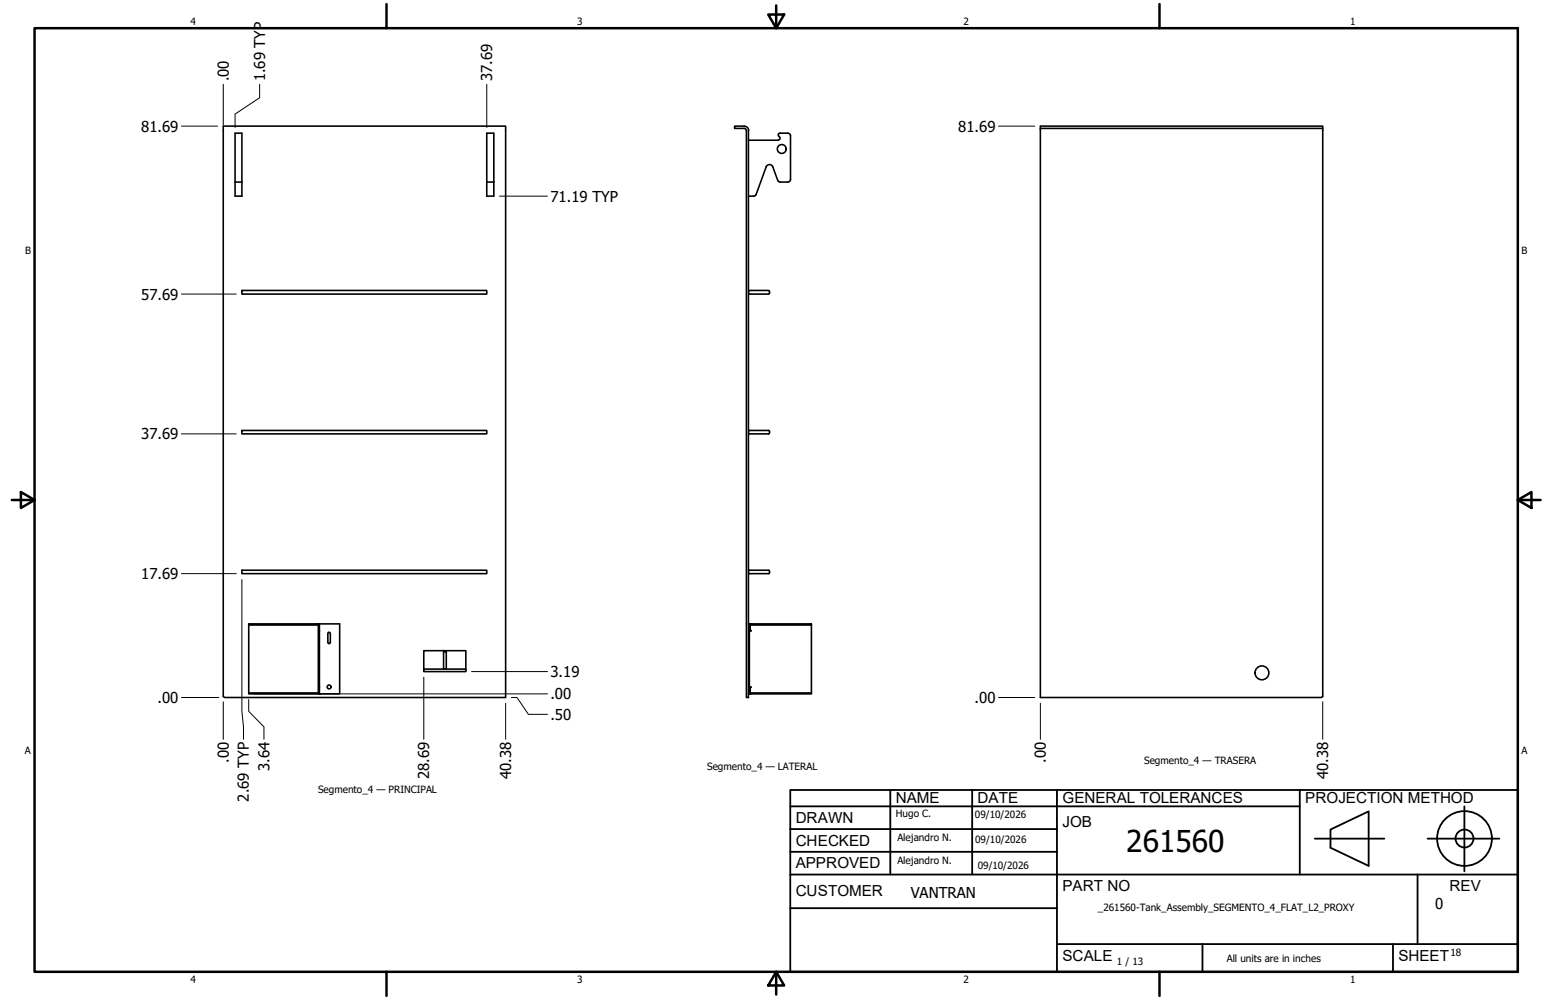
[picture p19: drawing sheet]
<svg xmlns="http://www.w3.org/2000/svg" width="432mm" height="279mm" viewBox="0 0 432 279" stroke-linecap="round" stroke-linejoin="round" font-family="sans-serif">
<defs><g id="words">
<text font-size="8.4" x="314.6" y="238.1">261560</text>
<g font-size="4.3">
<text x="250.2" y="224.2">NAME</text>
<text x="273" y="224.2">DATE</text>
<text x="296.7" y="224.3">GENERAL TOLERANCES</text>
<text x="364.6" y="224.3">PROJECTION METHOD</text>
<text x="222.2" y="229.9">DRAWN</text>
<text x="296.7" y="230.9">JOB</text>
<text x="222.2" y="236.3">CHECKED</text>
<text x="222.2" y="242.6">APPROVED</text>
<text x="222.2" y="250.3">CUSTOMER</text>
<text x="296.7" y="249">PART NO</text>
<text x="404.8" y="248.9">REV</text>
<text x="296.7" y="268.4">SCALE</text>
<text x="390.6" y="268.4">SHEET</text>
</g>
<g font-size="4.2">
<text x="63.9" y="22.7" transform="rotate(-90 63.9 22.7)">.00</text>
<text x="74" y="22.7" transform="rotate(-90 74 22.7)">1.69 TYP</text>
<text x="137.5" y="22.7" transform="rotate(-90 137.5 22.7)">37.69</text>
<text x="39.4" y="36.8">81.69</text>
<text x="267.7" y="36.8">81.69</text>
<text x="153.7" y="56.3">71.19 TYP</text>
<text x="39.4" y="83.7">57.69</text>
<text x="39.4" y="122.7">37.69</text>
<text x="39.4" y="161.8">17.69</text>
<text x="153.7" y="189.2">3.19</text>
<text x="44" y="196.4">.00</text>
<text x="153.7" y="195.4">.00</text>
<text x="272.2" y="196.4">.00</text>
<text x="153.7" y="201">.50</text>
<text x="63.9" y="213.2" transform="rotate(-90 63.9 213.2)">.00</text>
<text x="75.2" y="215.5" transform="rotate(-90 75.2 215.5)">3.64</text>
<text x="292.1" y="213.2" transform="rotate(-90 292.1 213.2)">.00</text>
<text x="119.9" y="217.7" transform="rotate(-90 119.9 217.7)">28.69</text>
<text x="142.7" y="217.7" transform="rotate(-90 142.7 217.7)">40.38</text>
<text x="371" y="217.7" transform="rotate(-90 371 217.7)">40.38</text>
<text x="69.5" y="224" transform="rotate(-90 69.5 224)">2.69 TYP</text>
<text x="254.4" y="250.8">VANTRAN</text>
<text x="400.9" y="254">0</text>
</g>
<g font-size="2.8">
<text x="53.2" y="6.9">4</text>
<text x="161.2" y="6.9">3</text>
<text x="269.1" y="6.9">2</text>
<text x="377.1" y="6.9">1</text>
<text x="7" y="70.9">B</text>
<text x="424.9" y="70.9">B</text>
<text x="6.9" y="210.6">A</text>
<text x="197.5" y="215.1">Segmento_4 — LATERAL</text>
<text x="319.5" y="213.5">Segmento_4 — TRASERA</text>
<text x="424.9" y="210.6">A</text>
<text x="88.8" y="221.6">Segmento_4 — PRINCIPAL</text>
<text x="250.2" y="228.3">Hugo C.</text>
<text x="272.3" y="228.4">09/10/2026</text>
<text x="250.6" y="234.9">Alejandro N.</text>
<text x="272.4" y="235.6">09/10/2026</text>
<text x="250.6" y="241.5">Alejandro N.</text>
<text x="273.1" y="242.8">09/10/2026</text>
<text x="306.6" y="254.5">_261560-Tank_Assembly_SEGMENTO_4_FLAT_L2_PROXY</text>
<text x="312" y="269.7">1 / 13</text>
<text x="342.6" y="268.7">All units are in inches</text>
<text x="405.1" y="267.1">18</text>
<text x="53.2" y="274.6">4</text>
<text x="161.2" y="274.6">3</text>
<text x="269.1" y="274.6">2</text>
<text x="377.1" y="274.6">1</text>
</g>
</g></defs>
<!-- layer: Visible (ANSI) -->
<g fill="none" stroke="#000" stroke-width=".44">
<path d="M209 36.4v158.5h-.5v-158.5l-.2-.3-.4-.2h-2.7v-.7h2.6a1.24 1.24 0 0 1 1.3 1.3M209 39.2h8.4M217.5 38l.2 .4M217.8 38.4v.5l-.4 .2M220 37.2h-2.3l-.3 .4 .1 .4M220.1 37.2l.5 .2 .2 .5v12.2a.73 .73 0 0 1-.7 .8M290.6 35.9h78.8v-.7h-78.8v159.7h78.5M369.4 35.9v158.6M65.7 50.9v3.9h1.9v-3.9M65.7 50.9v-13.7h1.9v13.7M65.7 50.9h1.9M136 50.9v3.9h1.9v-3.9"/>
<path d="M136 50.9v-13.7h1.9v13.7M136 50.9h1.9M220 50.9h-2.1l-.5-.3-1.6-4a.98 .98 0 0 0-.9-.6 .98 .98 0 0 0-.9 .6l-2.9 8-.6 .2h-1.5M67.6 81.2h68.4v1h-68.4zM209.1 81.9l.2 .2M209.3 82.2h5.4M209.3 81.2h5.4M209.3 81.2l-.2 .2M214.7 81.2l.2 .2M214.9 81.9l-.2 .2M214.9 81.4v.5M67.6 120.3h68.4v.9h-68.4z"/>
<path d="M209.1 121l.2 .2M209.3 121.2h5.4M209.3 120.3h5.4M209.3 120.3l-.2 .2M214.7 120.3l.2 .2M214.9 121l-.2 .2M214.9 120.5v.5M67.6 159.3h68.4v1h-68.4zM209.3 159.3h5.4M209.3 159.3l-.2 .2M214.7 159.3l.2 .2M214.9 159.6v.4"/>
<path d="M69.5 174.6h19.5M69.9 174.6h19.1M89 174.6v-.3h-19.5v19.4M89 174.6v19.1h-19.1M89.2 174.3h5.7v19.6h-5.9v-19.6h.2v19.6M91.6 176.8l.5-.1 .2 .3v2.5l-.4 .3-.3-.3zM209 174.3h17.6v.3M209.1 160.1l.2 .2M209.3 174.8v1.5h.2v-1.5M209.3 160.3h5.4M209.3 176.3v15.6M209.7 174.3l-.5 .5"/>
<path d="M209.7 174.6l-.2 .2M209.7 174.6h16.5M214.9 160.1l-.2 .2M226.2 174.6h-16.9v1.5h.5l-.3 .2M226.2 174.6h.4v19.1M62.4 194.5v-159.3h78.8v159.7h-78.5M62.4 194.5l.3 .3M69.5 193.7h19.5v.2h-19.5zM118.4 186.9v.7h11.7v-.7h-5.4M118.4 186.9v-5.1h11.7v5.1M118.4 186.9h5.5M123.9 182.1h.8v4.8h-.8z"/>
<path d="M209.2 193.5l.5 .4M209.3 193.4v-1.5h.2v1.5M209.5 192l.3 .1h-.5v1.6h16.9M209.5 193.5l.2 .2M209.7 193.7h16.9M226.6 193.7v.2h-17.6M369.4 194.5l-.3 .3"/>
<circle cx="218.3" cy="41.6" r="1.24"/>
<circle cx="91.9" cy="191.9" r=".54"/>
<circle cx="352.5" cy="188" r="1.94"/>
</g>
<g fill="#000">
<circle cx="89" cy="176.3" r=".22"/>
<circle cx="89" cy="191.9" r=".22"/>
</g>
<!-- layer: Borde (ANSI) -->
<g fill="none" stroke="#000" stroke-width=".7">
<path d="M9.7 7.9h414.2v263.6h-414.2zM107.9 1.1v6.8M214.6 4.1h4.4l-2.2 3.8zM216.8 1.5v6.4M323.8 1.1v6.8M3.3 139.7h6.4M5.8 137.5l3.9 2.2-3.9 2.2zM423.9 139.7l3.8-2.2v4.4zM423.9 139.7h6.4M107.9 271.5v6.8M216.8 271.5l2.2 3.8h-4.4zM216.8 271.5v6.4"/>
<path d="M323.8 271.5v6.8"/>
</g>
<!-- layer: Title (ANSI)-1 -->
<g fill="none" stroke="#000" stroke-width=".51">
<path d="M220.7 220.7h203.2v50.8h-203.2zM220.7 225.3h142.3M220.7 231.6h74.5M220.7 238h74.5M248.7 220.7v23.6M271.5 220.7v23.6M295.2 220.7v50.8M363 220.7v23.6M367.2 234.3h19.5M371.6 231.8l10.7-5.1v15.2l-10.7-5zM398.7 234.3h20.1M409 225.3v18.2"/>
<path d="M220.7 244.3h203.2M220.7 253.7h74.5M395.9 244.3v19.5M295.2 263.8h128.7M335.9 263.8v7.7M389.1 263.8v7.7"/>
<circle cx="409" cy="234.3" r="7.7"/>
<circle cx="409" cy="234.3" r="2.51"/>
</g>
<!-- layer: Cota (ANSI) -->
<g fill="none" stroke="#000" stroke-width=".28">
<path d="M50.7 35.2h10.1M62.4 23.6v11.3M72.5 23.6v3.7l-6.8 4.6v3.7M136 23.6v12M278.9 35.2h10.1M139.5 54.8h13.4M50.7 82.2h15.3M50.7 121.2h15.3M50.7 160.3h15.3M67.6 161.9v36.9l.4 4.3v3.5M50.7 194.9h10.4M62.4 196.1v10.5"/>
<path d="M69.5 195.5v3.3l4.2 4.3v3.5M71.1 193.9h81.8M118.4 189.2v17.4M131.7 187.6h21.2M141.2 196.5v10.1M142.8 194.9h1.6l3.2 4.7h5.3M278.9 194.9h10.1M290.6 196.5v10.1M369.4 196.1v10.5"/>
</g>
<use href="#words"/>
</svg>
